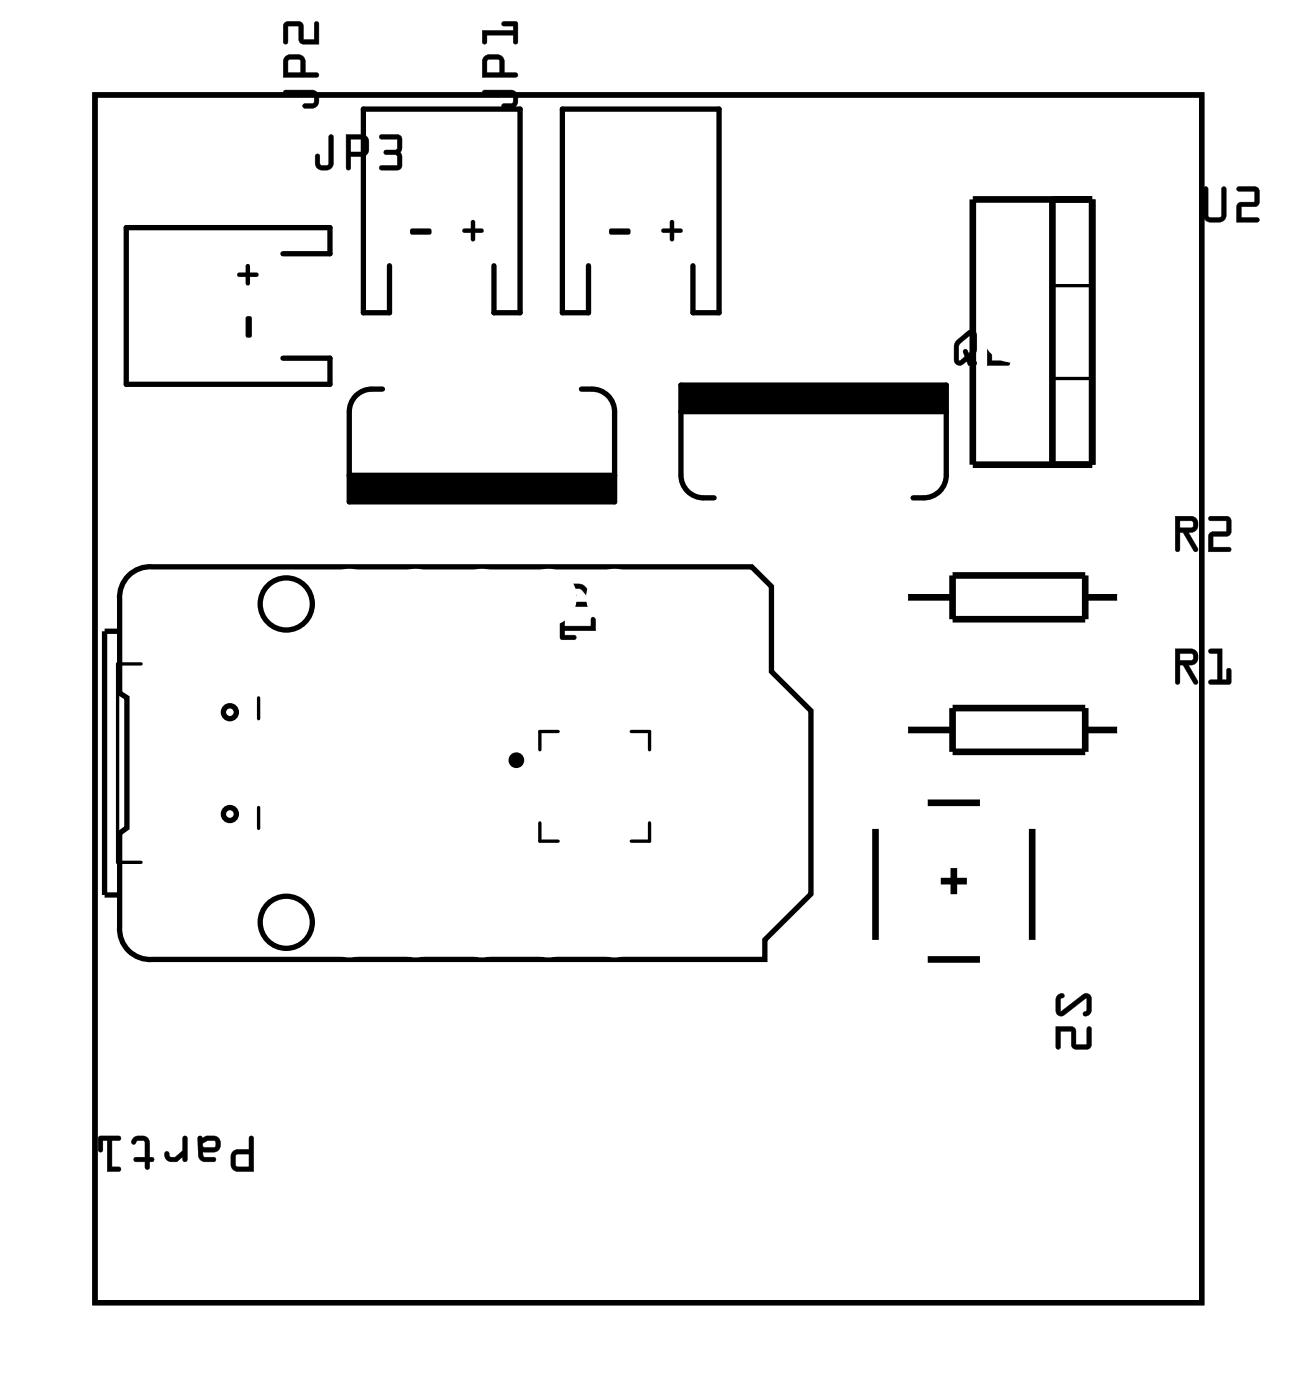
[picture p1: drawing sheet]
<svg xmlns="http://www.w3.org/2000/svg" width="50mm" height="54mm" viewBox="0 0 50 54" stroke-linecap="round" stroke-linejoin="round" font-family="sans-serif">
<g fill="none" stroke="#000" stroke-width=".2">
<path d="M3.6 3.6h42.4v46.3h-42.4zM10.8 9.7h1.8v-1h-7.8v6h7.8v-1h-1.8M13.4 18.2h10.1M14.6 14.9a.97 .97 0 0 0-1.2 .9v3.4h10.1v-3.4a.96 .96 0 0 0-1.2-.9M14.9 10.2v1.8h-1v-7.8h6v7.8h-1v-1.8M22.5 10.2v1.8h-1v-7.8h6v7.8h-1v-1.8M26.1 15.8h10.1M27.3 19.1a.97 .97 0 0 1-1.2-.9v-3.4h10.1v3.4a.96 .96 0 0 1-1.2 .9M4.5 24.2h-.5v10.1h.5M4.9 22a1.17 1.17 0 0 1 .9-.3h23l.7 .8v3.2l1.6 1.5v7l-1.8 1.8v.7h-23.5a1.17 1.17 0 0 1-1.2-1.2v-3.6l.3-.2v-5l-.3-.2v-3.5a1.17 1.17 0 0 1 .3-1z"/>
<circle cx="8.8" cy="27.3" r=".25"/>
<circle cx="8.8" cy="31.2" r=".25"/>
<circle cx="11" cy="23.1" r="1"/>
<circle cx="11" cy="35.3" r="1"/>
</g>
<g fill="#000">
<path d="M9.4 10.1l.2 .1v.2h.2l.1 .1-.1 .1h-.2v.3h-.1h-.1v-.3h-.3v-.1v-.1h.3zM9.4 12.1h.2v.1v.6v.1l-.2-.1zM15.7 8.8h.7l.1 .1-.1 .1h-.6l-.1-.1zM17.7 8.8h.3v-.3l.1-.1 .1 .1v.3h.3v.1h-.3v.3h-.1h-.1v-.3h-.2zM23.3 8.8h.8v.1v.1h-.7l-.1-.1zM13.4 18.2h10.1v1h-10.1zM25.3 8.8h.3l.1-.3v-.1l.1 .1v.3h.3v.1h-.3v.3h-.1l-.1-.3h-.2zM26.1 14.8h10.1v1h-10.1z"/>
<path d="M3.6 3.6h42.4v46.3h-42.4zM3.6 3.6v46.3h42.4v-46.3z"/>
<path d="M9.4 10.1l.2 .1v.2h.3v.1v.1h-.3v.3h-.1h-.1v-.3h-.3v-.1v-.1h.3zM9.4 10.1v.3h-.3v.1v.1h.3v.3h.1h.1v-.3h.2l.1-.1-.1-.1h-.2v-.2z"/>
<path d="M9.4 12.1h.2v.1v.6v.1l-.2-.1zM9.4 12.1v.7l.2 .1v-.1v-.6v-.1z"/>
<path d="M10.9 3.5l1-.1a.36 .36 0 0 1 .3 .4 .36 .36 0 0 1-.3 .3h-.3v-.1l.4-.1v-.3h-1.1zM10.9 2.2l.2-.1h.4l.2 .2v.5h.5v.1l-1.4 .1zM11.1 2.3l-.1 .5h.5v-.5zM10.9 .9l.6-.1 .1 .2v.5h.4v-.6l.2-.1v.9l-.7-.1-.1-.6h-.4v.6l-.1 .1z"/>
<path d="M10.9 3.5l1-.1a.37 .37 0 0 1 .3 .4 .37 .37 0 0 1-.3 .4h-.2a.1 .1 0 0 1-.1-.1 .1 .1 0 0 1 .1-.1l.3-.1v-.2l-1.1-.1zM10.9 3.5v.1h1.1v.3l-.4 .2h.3a.35 .35 0 0 0 .3-.3 .35 .35 0 0 0-.3-.3zM10.9 2.2l.2-.1h.4l.2 .2v.5h.4a.1 .1 0 0 1 .1 .1 .1 .1 0 0 1-.1 .1h-1.3v-.6zM10.9 2.2l-.1 .8 1.4-.1v-.1h-.5v-.5l-.2-.2zM11.1 2.3l-.1 .5h.5v-.5zM11 2.3h.5v.5h-.5zM10.9 .9h.7v.6h.4v-.6a.1 .1 0 0 1 .1-.1 .1 .1 0 0 1 .1 .1v.8l-.7-.1-.1-.6h-.4v.6a.1 .1 0 0 1-.1 .1 .1 .1 0 0 1-.1-.1zM10.9 .9v.8l.1-.1v-.6h.5v.6l.7 .1v-.9l-.2 .1v.6h-.4v-.5l-.1-.2z"/>
<path d="M12.6 5.2h.2v1.1a.37 .37 0 0 1-.4 .2 .37 .37 0 0 1-.3-.2v-.3a.1 .1 0 0 1 .1-.1 .1 .1 0 0 1 .1 .1v.3h.3zM12.6 5.2v1.1h-.3l-.1-.4-.1 .1v.3a.35 .35 0 0 0 .3 .2 .35 .35 0 0 0 .4-.2v-1.1zM13.2 5.1l.8 .1 .1 .2v.5l-.7 .1v.4a.1 .1 0 0 1-.1 .1 .1 .1 0 0 1-.1-.1zM13.3 5.2v1.2v.1l.1-.1v-.4l.6-.1 .1-.5-.1-.2zM13.4 5.3v.5h.5v-.4zM13.4 5.3l.5 .1v.4h-.5zM14.5 5.2l.7-.1 .2 .2-.1 .5 .1 .6-.2 .1h-.6a.1 .1 0 0 1-.1-.1 .1 .1 0 0 1 .1-.1h.6v-.3l-.4-.1a.1 .1 0 0 1-.1-.1 .1 .1 0 0 1 .1-.1h.4v-.4h-.6zM14.6 5.2v.1h.6v.4l-.4 .1h-.1l.1 .1h.4v.4h-.6l-.1 .2h.8l.1-.2-.1-.5 .1-.5-.2-.1z"/>
<path d="M12.6 5.2h.2v1.1a.36 .36 0 0 1-.4 .2 .36 .36 0 0 1-.3-.2v-.4h.1l.1 .4h.3zM13.3 5.2h.7l.1 .2-.1 .5-.6 .1v.4l-.1 .1v-.1zM13.4 5.3v.5h.5v-.4zM14.5 5.2h.7l.2 .1-.1 .5 .1 .5-.1 .2h-.8l.1-.2h.6v-.4h-.4l-.1-.1h.1l.4-.1v-.4h-.6z"/>
<path d="M15.7 8.8l.7-.1 .1 .2-.1 .1h-.6l-.1-.1zM15.7 8.8l.1 .2h.6l.1-.1-.1-.1z"/>
<path d="M17.7 8.8h.3v-.3l.1-.1 .1 .1v.3h.3v.1h-.3v.3h-.1h-.1v-.3h-.2zM17.7 8.8l.1 .1h.2v.3h.1h.1v-.3h.3v-.1h-.3v-.3l-.1-.1-.1 .1v.3z"/>
<path d="M18.5 3.5l1.1-.1a.36 .36 0 0 1 .2 .4 .36 .36 0 0 1-.2 .3h-.3h-.1l.1-.1 .3-.1v-.3h-1zM18.5 2.2l.2-.1h.4l.2 .2v.5h.5v.1l-1.3 .1zM18.7 2.3l-.1 .5h.5v-.5zM18.5 1.2h1.2v-.2h-.4l-.1-.1 .6-.1v.8h-.1v-.3h-1.1v.3l-.1 .1z"/>
<path d="M18.5 3.5l1.1-.1a.37 .37 0 0 1 .2 .4 .37 .37 0 0 1-.2 .4h-.3a.1 .1 0 0 1-.1-.1 .1 .1 0 0 1 .1-.1l.3-.1v-.2l-1-.1zM18.5 3.5l.1 .1h1v.3l-.4 .2h.1h.3a.35 .35 0 0 0 .2-.3 .35 .35 0 0 0-.2-.3zM18.5 2.2l.2-.1h.5l.1 .2v.5h.4a.1 .1 0 0 1 .1 .1 .1 .1 0 0 1-.1 .1h-1.2v-.6zM18.6 2.2l-.1 .8 1.3-.1v-.1h-.5v-.5l-.2-.2zM18.7 2.3l-.1 .5h.5v-.5zM18.7 2.3h.4v.5h-.5zM18.5 1.2h1.2v-.2h-.4a.1 .1 0 0 1-.1-.1 .1 .1 0 0 1 .1-.1h.5v.8a.1 .1 0 0 1-.1 .1 .1 .1 0 0 1-.1-.1l.1-.3h-1.1l.1 .3a.1 .1 0 0 1-.1 .1 .1 .1 0 0 1-.1-.1zM18.5 1.2v.5l.1-.1v-.3h1.1v.3h.1v-.8l-.6 .1 .1 .1h.4v.2z"/>
<path d="M23.3 8.8l.8-.1v.2v.1h-.7l-.1-.1zM23.3 8.8l.1 .2h.7v-.1v-.1z"/>
<path d="M25.3 8.8h.3l.1-.3v-.1l.1 .1v.3h.3v.1h-.3v.3h-.1l-.1-.3h-.2zM25.3 8.8l.1 .1h.2l.1 .3h.1v-.3h.3v-.1h-.3v-.3l-.1-.1v.1l-.1 .3z"/>
<path d="M36.7 13l.4-.4 .2 .1 .1 .7-.2 .3v.1h.1a.1 .1 0 0 1 .1 .1 .1 .1 0 0 1-.1 .1h-.2l-.1-.2-.2 .2-.2-.1a.94 .94 0 0 1 0-.8zM36.7 13a.97 .97 0 0 0-.1 .9l.1 .1 .3-.2 .1 .2h.3v-.1l-.2-.1-.1-.1 .3-.3v-.6a.21 .21 0 0 0-.1-.1 .21 .21 0 0 0-.2 0zM36.8 13.2v.6l.1-.1v-.2a.11 .11 0 0 1 .1-.1 .11 .11 0 0 1 .1 .1l.1-.1v-.6zM36.8 13.1l.4-.3v.5a.14 .14 0 0 1-.1 .2 .14 .14 0 0 1-.1-.1l-.1 .1 .1 .2-.3 .1zM37.8 12.7l.7-.1 .2 .1-.1 .7h-.6v.4h.6a.1 .1 0 0 1 .1 .1 .1 .1 0 0 1-.1 .1h-.8l.1-.7 .6-.1v-.4h-.6zM37.8 12.7l.1 .1h.6v.4l-.6 .1-.1 .7h.8v-.2h-.6v-.4l.6-.1 .1-.6-.2-.1z"/>
<path d="M36.7 13l.4-.4 .2 .1 .1 .7-.2 .3 .2 .2-.1 .1h-.2l-.1-.2-.3 .2-.2-.1a.98 .98 0 0 1 .2-.9zM36.8 13.2l-.1 .6 .2-.1v-.2a.11 .11 0 0 1 .1-.1 .11 .11 0 0 1 .1 .1l.1-.1v-.6zM37.8 12.7l.7-.1 .2 .1-.1 .7h-.6v.4h.6v.2h-.8l.1-.7 .6-.1v-.4h-.6z"/>
<path d="M46.1 7.2h.2v1v.1h.5v-1.1a.1 .1 0 0 1 .1-.1 .1 .1 0 0 1 .1 .1l-.1 1.2-.1 .1h-.5l-.1-.1-.1-.2zM46.1 7.2v1.1l.2 .2h.5l.1-.3v-1h-.1v1.1h-.5v-.1l-.1-1zM47.4 7.2l.6-.1 .2 .2v.6h-.7v.4h.6a.1 .1 0 0 1 .1 .1 .1 .1 0 0 1-.1 .1h-.8l.1-.7 .6-.1v-.4h-.6zM47.4 7.2v.1h.7v.5h-.7v.7h.8v-.2h-.7v-.4h.7v-.6l-.2-.1z"/>
<path d="M46.1 7.2h.2v1v.1h.5v-1.1l.1-.1v.1l.1 1-.2 .3h-.6l-.1-.2zM47.4 7.2l.6-.1 .2 .2v.6h-.7v.4h.7v.2h-.8v-.7l.6-.1v-.4h-.6z"/>
<path d="M21.5 22.4h.1a.91 .91 0 0 1 1.2 .6l-.1 .2h-.6l-.4-.2-.2 .2-.1-.3 .2-.1-.1-.1zM21.6 22.6l.2 .2 .1-.1a.11 .11 0 0 1 .2 .1 .11 .11 0 0 1-.2 .1l.2 .2 .5-.1-.4-.4zM21.5 23.7h.1v.3h1v-.3l.2-.1v.6h-1.2v.1h.4l.1 .1-.6 .1z"/>
<path d="M21.5 22.4a.92 .92 0 0 1 1.3 .5v.2l-.1 .1h-.7l-.3-.2h-.1v.1a.1 .1 0 0 1-.1 .1 .1 .1 0 0 1-.1-.1v-.2l.2-.1-.2-.1zM21.5 22.4v.2l.1 .3h-.2l.1 .3h.1v-.2h.1l.3 .2h.6a.21 .21 0 0 0 .2-.1 .21 .21 0 0 0-.1-.2l-.3-.4a.97 .97 0 0 0-.8-.1zM21.6 22.6l.2 .2 .1-.1a.11 .11 0 0 1 .2 .1 .11 .11 0 0 1-.2 .1l.2 .1h.5l-.4-.4zM21.6 22.5h.6l.4 .5-.5 .1a.14 .14 0 0 1-.2-.1 .14 .14 0 0 1 .2-.2l-.1-.1-.2 .1zM21.5 23.7h.1v.3h1v-.3a.1 .1 0 0 1 .1-.1 .1 .1 0 0 1 .1 .1v.5h-1.2v.1h.4a.1 .1 0 0 1 .1 .1 .1 .1 0 0 1-.1 .1h-.6zM21.5 23.7v.8l.6-.1-.1-.1h-.4v-.2l1.2 .1-.1-.6-.1 .1v.3h-1v-.3z"/>
<path d="M40.5 38.1h.2l-.1 .2v.4l.9-.6h.2l.1 .1v.6l-.2 .1h-.1l.1-.2v-.5l-.8 .7h-.2l-.2-.2zM40.4 39.3l.7 .1 .1 .6h.4v-.6l.1-.1 .1 .8-.2 .1h-.5l-.1-.2v-.5h-.4v.6l-.1 .1z"/>
<path d="M40.5 38.1l.2-.1a.13 .13 0 0 1 0 .2 .13 .13 0 0 1-.1 .1v.4l.9-.6a.21 .21 0 0 1 .3 .1v.6l-.2 .1a.13 .13 0 0 1-.1-.1 .13 .13 0 0 1 .1-.1v-.5l-.8 .7a.21 .21 0 0 1-.3 0 .21 .21 0 0 1-.1-.2zM40.5 38.1l-.1 .6 .2 .2 1-.7v.5l-.1 .1 .1 .1 .2-.1v-.6a.2 .2 0 0 0-.3-.1l-.9 .7v-.5l.1-.2zM40.4 39.3l.8 .1v.6h.4v-.6a.1 .1 0 0 1 .1-.1 .1 .1 0 0 1 .1 .1v.6l-.1 .2-.6-.1-.1-.6h-.4v.6a.1 .1 0 0 1-.1 .1 .1 .1 0 0 1-.1-.1zM40.4 39.3l.1 .9 .1-.1v-.6h.4v.5l.1 .2h.5l.2-.1-.1-.8-.1 .1v.6h-.4l-.1-.6z"/>
<path d="M45 19.8h.6a.32 .32 0 0 1 .3 .3 .32 .32 0 0 1-.4 .3l.4 .6a.1 .1 0 0 1-.1 .1 .1 .1 0 0 1-.1 0l-.4-.7h-.1v.6a.1 .1 0 0 1-.1 .1 .1 .1 0 0 1-.1-.1zM45 19.8l.1 1.3 .1-.1v-.6h.1l.4 .7h.2l-.4-.7a.31 .31 0 0 0 .4-.3 .31 .31 0 0 0-.3-.3zM45.2 19.9v.3h.5l-.1-.2zM45.2 19.9h.4l.1 .3h-.5zM46.3 19.8h.7l.1 .1v.6h-.6v.5l.6-.1a.1 .1 0 0 1 .1 .1 .1 .1 0 0 1-.1 .1h-.8v-.7h.7v-.5h-.7zM46.3 19.8v.1h.7v.5h-.7v.7h.8v-.1h-.7v-.5h.7v-.6l-.1-.1z"/>
<path d="M45 24.8h.6a.32 .32 0 0 1 .3 .4 .32 .32 0 0 1-.4 .3l.4 .6a.1 .1 0 0 1-.1 .1 .1 .1 0 0 1-.1 0l-.4-.7h-.1v.6a.1 .1 0 0 1-.1 .1 .1 .1 0 0 1-.1-.1zM45 24.9l.1 1.3 .1-.1v-.6h.1l.4 .7h.2l-.4-.7a.31 .31 0 0 0 .4-.3 .31 .31 0 0 0-.3-.3zM45.2 25v.3l.5-.1-.1-.2zM45.2 25h.4l.1 .2-.5 .1zM46.3 24.9l.5-.1v1.2h.2v-.3a.1 .1 0 0 1 .1-.1 .1 .1 0 0 1 .1 .1l-.1 .5h-.7a.1 .1 0 0 1-.1-.1 .1 .1 0 0 1 .1-.1h.2v-1h-.3zM46.3 24.9v.1h.3v1l-.3 .1v.1h.8v-.6l-.1 .1v.3h-.2v-1.1z"/>
<path d="M45 19.8h.6a.31 .31 0 0 1 .3 .3 .31 .31 0 0 1-.4 .3l.4 .7h-.2l-.4-.7h-.1v.6l-.1 .1zM45.2 19.9v.3h.5l-.1-.2zM46.3 19.8h.7l.1 .1v.6h-.6v.5h.6v.1h-.8v-.7h.7v-.5h-.7z"/>
<path d="M45 24.9h.6a.31 .31 0 0 1 .3 .3 .31 .31 0 0 1-.4 .3l.4 .7h-.2l-.4-.7h-.1v.6l-.1 .1zM45.2 25v.3l.5-.1-.1-.2zM46.3 24.9h.5v1.1h.2v-.4h.1v.6h-.8v-.2h.3v-1h-.3z"/>
<path d="M8.9 44.1l.6-.1v-.4l.2-.1v1.4l-.8-.1-.1-.2zM9 44.2v.5h.5v-.5zM7.6 43.5l.1 .1 .5-.1a.31 .31 0 0 1 .2 .3 .31 .31 0 0 1-.2 .3h-.4v.1v.1h.4v.2l-.5-.1-.1-.2zM7.8 43.8v.2l.4-.1h.1l-.1-.2zM6.3 44.1h.2v.2h.2l.3-.2v-.5l.1-.1 .1 .9-.2 .1v-.2l-.2 .2a.33 .33 0 0 1-.4 0 .33 .33 0 0 1-.1-.3zM5.1 43.6l.4-.1 .2 .2v.6l.2 .1-.2 .1v.3l-.1-.1v-.2l-.5-.1 .1-.1h.4v-.5l-.3-.1-.2 .1-.1-.1zM3.8 43.5l.8 .1v.1h-.3v1h.3v.2h-.5v-1.2h-.2v.4h-.1z"/>
<path d="M8.9 44.1l.6-.1v-.4a.1 .1 0 0 1 .1-.1 .1 .1 0 0 1 .1 .1v1.3h-.6l-.2-.1-.1-.2zM8.9 44.1v.2v.5l.8 .1v-1.4l-.2 .1v.4zM9.1 44.2v.5h.4v-.5zM9 44.2h.5v.5h-.5zM7.6 43.5l.2 .1 .4-.1a.32 .32 0 0 1 .3 .3 .32 .32 0 0 1-.3 .3h-.4v.2h.4a.1 .1 0 0 1 .1 .1 .1 .1 0 0 1-.1 .1h-.4l-.2-.2zM7.6 43.5v.7l.1 .2 .5 .1v-.2h-.4v-.1v-.1h.4a.31 .31 0 0 0 .2-.3 .31 .31 0 0 0-.2-.3l-.5 .1zM7.8 43.8v.1h.4h.1l-.1-.2h-.3zM7.7 43.8l.2-.1h.3l.1 .2-.1 .1h-.4zM6.3 44.1h.1l.1 .2h.2l.3-.2v-.5a.1 .1 0 0 1 .1-.1 .1 .1 0 0 1 .1 .1v.8a.1 .1 0 0 1-.1 .1 .1 .1 0 0 1-.1-.1v-.1l-.2 .2a.33 .33 0 0 1-.4 0 .33 .33 0 0 1-.1-.3zM6.3 44.1v.1a.33 .33 0 0 0 .5 .3l.2-.2v.2l.2-.1-.1-.9-.1 .1v.5l-.3 .2h-.2l-.1-.2zM5.1 43.6l.4-.1 .2 .1v.2v.5h.1a.1 .1 0 0 1 .1 .1 .1 .1 0 0 1-.1 .1h-.1v.2a.1 .1 0 0 1-.1 .1 .1 .1 0 0 1-.1-.1l.1-.2h-.4a.1 .1 0 0 1-.1-.1 .1 .1 0 0 1 .1-.1h.4l-.1-.5-.2-.1-.2 .1-.1-.1zM5.1 43.6l-.1 .1 .1 .1 .2-.1h.2l.1 .1v.5h-.4l-.1 .1 .5 .1v.2l.1 .1v-.3l.2-.1-.2-.1v-.6l-.2-.2zM3.8 43.5h.7a.1 .1 0 0 1 .1 .1 .1 .1 0 0 1-.1 .1h-.2v1h.2a.1 .1 0 0 1 .1 .1 .1 .1 0 0 1-.1 .1h-.4v-1.2h-.2v.3a.1 .1 0 0 1 0 .1 .1 .1 0 0 1-.1-.1zM3.8 43.5v.6h.1v-.4h.2v1.2h.5v-.2h-.3v-1h.3v-.1z"/>
</g>
<g fill="none" stroke="#000" stroke-width=".25">
<path d="M37.3 7.6h4.5v10.2h-4.5zM40.3 7.6v10.2M33.5 31.7v4.3M34.6 28h1.9M34.6 22.9h1.9M35.5 36.7h2M35.5 30.7h2M36 33.7h1M36.5 27.1h5.1v1.7h-5.1zM36.5 22h5.1v1.7h-5.1zM36.5 33.2v1M39.5 31.7v4.3"/>
<path d="M41.6 28h1.3M41.6 22.9h1.3"/>
</g>
<path d="M40.3 10.9h1.5M40.3 14.5h1.5M5.4 25.4h-.9v7.6h.9M9.9 26.7v.8M9.9 30.9v.8M20.7 31.5v.7h.7M21.4 28h-.7v.7M24.2 28h.7v.7M24.9 31.5v.7h-.7" fill="none" stroke="#000" stroke-width=".13"/>
<circle cx="19.8" cy="29.1" r=".15" fill="none" stroke="#000" stroke-width=".3"/>
<circle cx="21" cy="16.2" r=".64" fill="#fff"/>
<circle cx="21" cy="16.2" r=".64" fill="none" stroke="#fff" stroke-width=".51"/>
<path d="M20.5 14.9a.76 .76 0 0 1 .8-.2 .76 .76 0 0 1 .5 .7v1.5a.76 .76 0 0 1-.8 .8 .76 .76 0 0 1-.8-.8v-1.5zM20.5 16.2a.51 .51 0 0 0 1 0 .51 .51 0 0 0-1 0z" fill="#fff"/>
<g fill="none" stroke="#fff" stroke-width=".25">
<path d="M20.5 14.9a.76 .76 0 0 1 .8-.2 .76 .76 0 0 1 .5 .7v1.5a.76 .76 0 0 1-.8 .8 .76 .76 0 0 1-.8-.8v-1.5z"/>
<circle cx="21" cy="16.2" r=".51"/>
</g>
<circle cx="18.5" cy="16.2" r=".64" fill="#fff"/>
<circle cx="18.5" cy="16.2" r=".64" fill="none" stroke="#fff" stroke-width=".51"/>
<path d="M17.9 14.9a.76 .76 0 0 1 .8-.2 .76 .76 0 0 1 .5 .7v1.5a.76 .76 0 0 1-.7 .8 .76 .76 0 0 1-.8-.8v-1.5zM17.9 16.2a.55 .55 0 0 0 1.1 0 .55 .55 0 0 0-1.1 0z" fill="#fff"/>
<g fill="none" stroke="#fff" stroke-width=".25">
<path d="M17.9 14.9a.76 .76 0 0 1 .8-.2 .76 .76 0 0 1 .5 .7v1.5a.76 .76 0 0 1-.7 .8 .76 .76 0 0 1-.8-.8v-1.5z"/>
<circle cx="18.5" cy="16.2" r=".51"/>
</g>
<circle cx="15.9" cy="16.2" r=".64" fill="#fff"/>
<circle cx="15.9" cy="16.2" r=".64" fill="none" stroke="#fff" stroke-width=".51"/>
<path d="M15.4 14.9a.76 .76 0 0 1 .8-.2 .76 .76 0 0 1 .5 .7v1.5a.76 .76 0 0 1-.8 .8 .76 .76 0 0 1-.7-.8v-1.5zM15.4 16.2a.51 .51 0 0 0 1 0 .51 .51 0 0 0-1 0z" fill="#fff"/>
<g fill="none" stroke="#fff" stroke-width=".25">
<path d="M15.4 14.9a.76 .76 0 0 1 .8-.2 .76 .76 0 0 1 .5 .7v1.5a.76 .76 0 0 1-.8 .8 .76 .76 0 0 1-.7-.8v-1.5z"/>
<circle cx="15.9" cy="16.2" r=".51"/>
</g>
<circle cx="21" cy="16.2" r=".64" fill="#fff"/>
<circle cx="21" cy="16.2" r=".64" fill="none" stroke="#fff" stroke-width=".51"/>
<path d="M20.5 14.9a.76 .76 0 0 1 .8-.2 .76 .76 0 0 1 .5 .7v1.5a.76 .76 0 0 1-.8 .8 .76 .76 0 0 1-.8-.8v-1.5zM20.5 16.2a.51 .51 0 0 0 1 0 .51 .51 0 0 0-1 0z" fill="#fff"/>
<g fill="none" stroke="#fff" stroke-width=".25">
<path d="M20.5 14.9a.76 .76 0 0 1 .8-.2 .76 .76 0 0 1 .5 .7v1.5a.76 .76 0 0 1-.8 .8 .76 .76 0 0 1-.8-.8v-1.5z"/>
<circle cx="21" cy="16.2" r=".51"/>
</g>
<circle cx="18.5" cy="16.2" r=".64" fill="#fff"/>
<circle cx="18.5" cy="16.2" r=".64" fill="none" stroke="#fff" stroke-width=".51"/>
<path d="M17.9 14.9a.76 .76 0 0 1 .8-.2 .76 .76 0 0 1 .5 .7v1.5a.76 .76 0 0 1-.7 .8 .76 .76 0 0 1-.8-.8v-1.5zM17.9 16.2a.55 .55 0 0 0 1.1 0 .55 .55 0 0 0-1.1 0z" fill="#fff"/>
<g fill="none" stroke="#fff" stroke-width=".25">
<path d="M17.9 14.9a.76 .76 0 0 1 .8-.2 .76 .76 0 0 1 .5 .7v1.5a.76 .76 0 0 1-.7 .8 .76 .76 0 0 1-.8-.8v-1.5z"/>
<circle cx="18.5" cy="16.2" r=".51"/>
</g>
<circle cx="15.9" cy="16.2" r=".64" fill="#fff"/>
<circle cx="15.9" cy="16.2" r=".64" fill="none" stroke="#fff" stroke-width=".51"/>
<path d="M15.4 14.9a.76 .76 0 0 1 .8-.2 .76 .76 0 0 1 .5 .7v1.5a.76 .76 0 0 1-.8 .8 .76 .76 0 0 1-.7-.8v-1.5zM15.4 16.2a.51 .51 0 0 0 1 0 .51 .51 0 0 0-1 0z" fill="#fff"/>
<g fill="none" stroke="#fff" stroke-width=".25">
<path d="M15.4 14.9a.76 .76 0 0 1 .8-.2 .76 .76 0 0 1 .5 .7v1.5a.76 .76 0 0 1-.8 .8 .76 .76 0 0 1-.7-.8v-1.5z"/>
<circle cx="15.9" cy="16.2" r=".51"/>
</g>
<circle cx="28.6" cy="17.8" r=".64" fill="#fff"/>
<circle cx="28.6" cy="17.8" r=".64" fill="none" stroke="#fff" stroke-width=".51"/>
<path d="M28.1 16.5a.76 .76 0 0 1 .8-.2 .76 .76 0 0 1 .5 .7v1.6a.76 .76 0 0 1-.8 .7 .76 .76 0 0 1-.7-.7v-1.6zM28.1 17.8a.51 .51 0 0 0 1 0 .51 .51 0 0 0-1 0z" fill="#fff"/>
<g fill="none" stroke="#fff" stroke-width=".25">
<path d="M28.1 16.5a.76 .76 0 0 1 .8-.2 .76 .76 0 0 1 .5 .7v1.6a.76 .76 0 0 1-.8 .7 .76 .76 0 0 1-.7-.7v-1.6z"/>
<circle cx="28.6" cy="17.8" r=".51"/>
</g>
<circle cx="31.2" cy="17.8" r=".64" fill="#fff"/>
<circle cx="31.2" cy="17.8" r=".64" fill="none" stroke="#fff" stroke-width=".51"/>
<path d="M30.6 16.5a.76 .76 0 0 1 .8-.2 .76 .76 0 0 1 .5 .7v1.6a.76 .76 0 0 1-.7 .7 .76 .76 0 0 1-.8-.7v-1.6zM30.6 17.8a.55 .55 0 0 0 1.1 0 .55 .55 0 0 0-1.1 0z" fill="#fff"/>
<g fill="none" stroke="#fff" stroke-width=".25">
<path d="M30.6 16.5a.76 .76 0 0 1 .8-.2 .76 .76 0 0 1 .5 .7v1.6a.76 .76 0 0 1-.7 .7 .76 .76 0 0 1-.8-.7v-1.6z"/>
<circle cx="31.2" cy="17.8" r=".51"/>
</g>
<circle cx="33.7" cy="17.8" r=".64" fill="#fff"/>
<circle cx="33.7" cy="17.8" r=".64" fill="none" stroke="#fff" stroke-width=".51"/>
<path d="M33.2 16.5a.76 .76 0 0 1 .8-.2 .76 .76 0 0 1 .5 .7v1.6a.76 .76 0 0 1-.8 .7 .76 .76 0 0 1-.8-.7v-1.6zM33.2 17.8a.51 .51 0 0 0 1 0 .51 .51 0 0 0-1 0z" fill="#fff"/>
<g fill="none" stroke="#fff" stroke-width=".25">
<path d="M33.2 16.5a.76 .76 0 0 1 .8-.2 .76 .76 0 0 1 .5 .7v1.6a.76 .76 0 0 1-.8 .7 .76 .76 0 0 1-.8-.7v-1.6z"/>
<circle cx="33.7" cy="17.8" r=".51"/>
</g>
<circle cx="28.6" cy="17.8" r=".64" fill="#fff"/>
<circle cx="28.6" cy="17.8" r=".64" fill="none" stroke="#fff" stroke-width=".51"/>
<path d="M28.1 16.5a.76 .76 0 0 1 .8-.2 .76 .76 0 0 1 .5 .7v1.6a.76 .76 0 0 1-.8 .7 .76 .76 0 0 1-.7-.7v-1.6zM28.1 17.8a.51 .51 0 0 0 1 0 .51 .51 0 0 0-1 0z" fill="#fff"/>
<g fill="none" stroke="#fff" stroke-width=".25">
<path d="M28.1 16.5a.76 .76 0 0 1 .8-.2 .76 .76 0 0 1 .5 .7v1.6a.76 .76 0 0 1-.8 .7 .76 .76 0 0 1-.7-.7v-1.6z"/>
<circle cx="28.6" cy="17.8" r=".51"/>
</g>
<circle cx="31.2" cy="17.8" r=".64" fill="#fff"/>
<circle cx="31.2" cy="17.8" r=".64" fill="none" stroke="#fff" stroke-width=".51"/>
<path d="M30.6 16.5a.76 .76 0 0 1 .8-.2 .76 .76 0 0 1 .5 .7v1.6a.76 .76 0 0 1-.7 .7 .76 .76 0 0 1-.8-.7v-1.6zM30.6 17.8a.55 .55 0 0 0 1.1 0 .55 .55 0 0 0-1.1 0z" fill="#fff"/>
<g fill="none" stroke="#fff" stroke-width=".25">
<path d="M30.6 16.5a.76 .76 0 0 1 .8-.2 .76 .76 0 0 1 .5 .7v1.6a.76 .76 0 0 1-.7 .7 .76 .76 0 0 1-.8-.7v-1.6z"/>
<circle cx="31.2" cy="17.8" r=".51"/>
</g>
<circle cx="33.7" cy="17.8" r=".64" fill="#fff"/>
<circle cx="33.7" cy="17.8" r=".64" fill="none" stroke="#fff" stroke-width=".51"/>
<path d="M33.2 16.5a.76 .76 0 0 1 .8-.2 .76 .76 0 0 1 .5 .7v1.6a.76 .76 0 0 1-.8 .7 .76 .76 0 0 1-.8-.7v-1.6zM33.2 17.8a.51 .51 0 0 0 1 0 .51 .51 0 0 0-1 0z" fill="#fff"/>
<g fill="none" stroke="#fff" stroke-width=".25">
<path d="M33.2 16.5a.76 .76 0 0 1 .8-.2 .76 .76 0 0 1 .5 .7v1.6a.76 .76 0 0 1-.8 .7 .76 .76 0 0 1-.8-.7v-1.6z"/>
<circle cx="33.7" cy="17.8" r=".51"/>
</g>
<circle cx="33.7" cy="28" r=".7" fill="#fff"/>
<circle cx="33.7" cy="28" r=".7" fill="none" stroke="#fff" stroke-width=".76" stroke-linecap="butt"/>
<circle cx="43.9" cy="28" r=".7" fill="#fff"/>
<circle cx="43.9" cy="28" r=".7" fill="none" stroke="#fff" stroke-width=".76" stroke-linecap="butt"/>
<circle cx="33.7" cy="22.9" r=".7" fill="#fff"/>
<circle cx="33.7" cy="22.9" r=".7" fill="none" stroke="#fff" stroke-width=".76" stroke-linecap="butt"/>
<circle cx="43.9" cy="22.9" r=".7" fill="#fff"/>
<circle cx="43.9" cy="22.9" r=".7" fill="none" stroke="#fff" stroke-width=".76" stroke-linecap="butt"/>
<path d="M38 9.4h1.6v1.6h-1.6z" fill="#fff"/>
<path d="M38 9.4h1.6v1.6h-1.6z" fill="none" stroke="#fff" stroke-width=".76" stroke-linecap="butt"/>
<circle cx="38.8" cy="10.2" r=".79" fill="#fff"/>
<circle cx="38.8" cy="10.2" r=".79" fill="none" stroke="#fff" stroke-width=".76" stroke-linecap="butt"/>
<circle cx="38.8" cy="12.7" r=".79" fill="#fff"/>
<circle cx="38.8" cy="12.7" r=".79" fill="none" stroke="#fff" stroke-width=".76" stroke-linecap="butt"/>
<circle cx="38.8" cy="15.3" r=".79" fill="#fff"/>
<circle cx="38.8" cy="15.3" r=".79" fill="none" stroke="#fff" stroke-width=".76" stroke-linecap="butt"/>
<circle cx="13.4" cy="35.6" r=".73" fill="#fff"/>
<circle cx="13.4" cy="35.6" r=".73" fill="none" stroke="#fff" stroke-width=".72" stroke-linecap="butt"/>
<circle cx="15.9" cy="35.6" r=".73" fill="#fff"/>
<circle cx="15.9" cy="35.6" r=".73" fill="none" stroke="#fff" stroke-width=".72" stroke-linecap="butt"/>
<circle cx="18.5" cy="35.6" r=".73" fill="#fff"/>
<circle cx="18.5" cy="35.6" r=".73" fill="none" stroke="#fff" stroke-width=".72" stroke-linecap="butt"/>
<circle cx="21" cy="35.6" r=".73" fill="#fff"/>
<circle cx="21" cy="35.6" r=".73" fill="none" stroke="#fff" stroke-width=".72" stroke-linecap="butt"/>
<circle cx="23.5" cy="35.6" r=".73" fill="#fff"/>
<circle cx="23.5" cy="35.6" r=".73" fill="none" stroke="#fff" stroke-width=".72" stroke-linecap="butt"/>
<circle cx="13.4" cy="22.9" r=".73" fill="#fff"/>
<circle cx="13.4" cy="22.9" r=".73" fill="none" stroke="#fff" stroke-width=".72" stroke-linecap="butt"/>
<circle cx="15.9" cy="22.9" r=".73" fill="#fff"/>
<circle cx="15.9" cy="22.9" r=".73" fill="none" stroke="#fff" stroke-width=".72" stroke-linecap="butt"/>
<circle cx="18.5" cy="22.9" r=".73" fill="#fff"/>
<circle cx="18.5" cy="22.9" r=".73" fill="none" stroke="#fff" stroke-width=".72" stroke-linecap="butt"/>
<circle cx="21" cy="22.9" r=".73" fill="#fff"/>
<circle cx="21" cy="22.9" r=".73" fill="none" stroke="#fff" stroke-width=".72" stroke-linecap="butt"/>
<circle cx="23.5" cy="22.9" r=".73" fill="#fff"/>
<circle cx="23.5" cy="22.9" r=".73" fill="none" stroke="#fff" stroke-width=".72" stroke-linecap="butt"/>
<circle cx="15.9" cy="10.2" r=".54" fill="#fff"/>
<circle cx="15.9" cy="10.2" r=".54" fill="none" stroke="#fff" stroke-width=".63" stroke-linecap="butt"/>
<circle cx="17.9" cy="10.2" r=".54" fill="#fff"/>
<circle cx="17.9" cy="10.2" r=".54" fill="none" stroke="#fff" stroke-width=".63" stroke-linecap="butt"/>
<circle cx="15.9" cy="10.2" r=".54" fill="#fff"/>
<circle cx="15.9" cy="10.2" r=".54" fill="none" stroke="#fff" stroke-width=".63" stroke-linecap="butt"/>
<circle cx="17.9" cy="10.2" r=".54" fill="#fff"/>
<circle cx="17.9" cy="10.2" r=".54" fill="none" stroke="#fff" stroke-width=".63" stroke-linecap="butt"/>
<circle cx="23.5" cy="10.2" r=".54" fill="#fff"/>
<circle cx="23.5" cy="10.2" r=".54" fill="none" stroke="#fff" stroke-width=".63" stroke-linecap="butt"/>
<circle cx="25.5" cy="10.2" r=".54" fill="#fff"/>
<circle cx="25.5" cy="10.2" r=".54" fill="none" stroke="#fff" stroke-width=".63" stroke-linecap="butt"/>
<circle cx="23.5" cy="10.2" r=".54" fill="#fff"/>
<circle cx="23.5" cy="10.2" r=".54" fill="none" stroke="#fff" stroke-width=".63" stroke-linecap="butt"/>
<circle cx="25.5" cy="10.2" r=".54" fill="#fff"/>
<circle cx="25.5" cy="10.2" r=".54" fill="none" stroke="#fff" stroke-width=".63" stroke-linecap="butt"/>
<circle cx="10.8" cy="12.7" r=".54" fill="#fff"/>
<circle cx="10.8" cy="12.7" r=".54" fill="none" stroke="#fff" stroke-width=".63" stroke-linecap="butt"/>
<circle cx="10.8" cy="10.7" r=".54" fill="#fff"/>
<circle cx="10.8" cy="10.7" r=".54" fill="none" stroke="#fff" stroke-width=".63" stroke-linecap="butt"/>
<circle cx="10.8" cy="12.7" r=".54" fill="#fff"/>
<circle cx="10.8" cy="12.7" r=".54" fill="none" stroke="#fff" stroke-width=".63" stroke-linecap="butt"/>
<circle cx="10.8" cy="10.7" r=".54" fill="#fff"/>
<circle cx="10.8" cy="10.7" r=".54" fill="none" stroke="#fff" stroke-width=".63" stroke-linecap="butt"/>
<circle cx="34.3" cy="37" r=".7" fill="#fff"/>
<circle cx="34.3" cy="37" r=".7" fill="none" stroke="#fff" stroke-width=".76" stroke-linecap="butt"/>
<circle cx="34.3" cy="30.5" r=".7" fill="#fff"/>
<circle cx="34.3" cy="30.5" r=".7" fill="none" stroke="#fff" stroke-width=".76" stroke-linecap="butt"/>
<circle cx="38.8" cy="37" r=".7" fill="#fff"/>
<circle cx="38.8" cy="37" r=".7" fill="none" stroke="#fff" stroke-width=".76" stroke-linecap="butt"/>
<circle cx="38.8" cy="30.5" r=".7" fill="#fff"/>
<circle cx="38.8" cy="30.5" r=".7" fill="none" stroke="#fff" stroke-width=".76" stroke-linecap="butt"/>
</svg>
